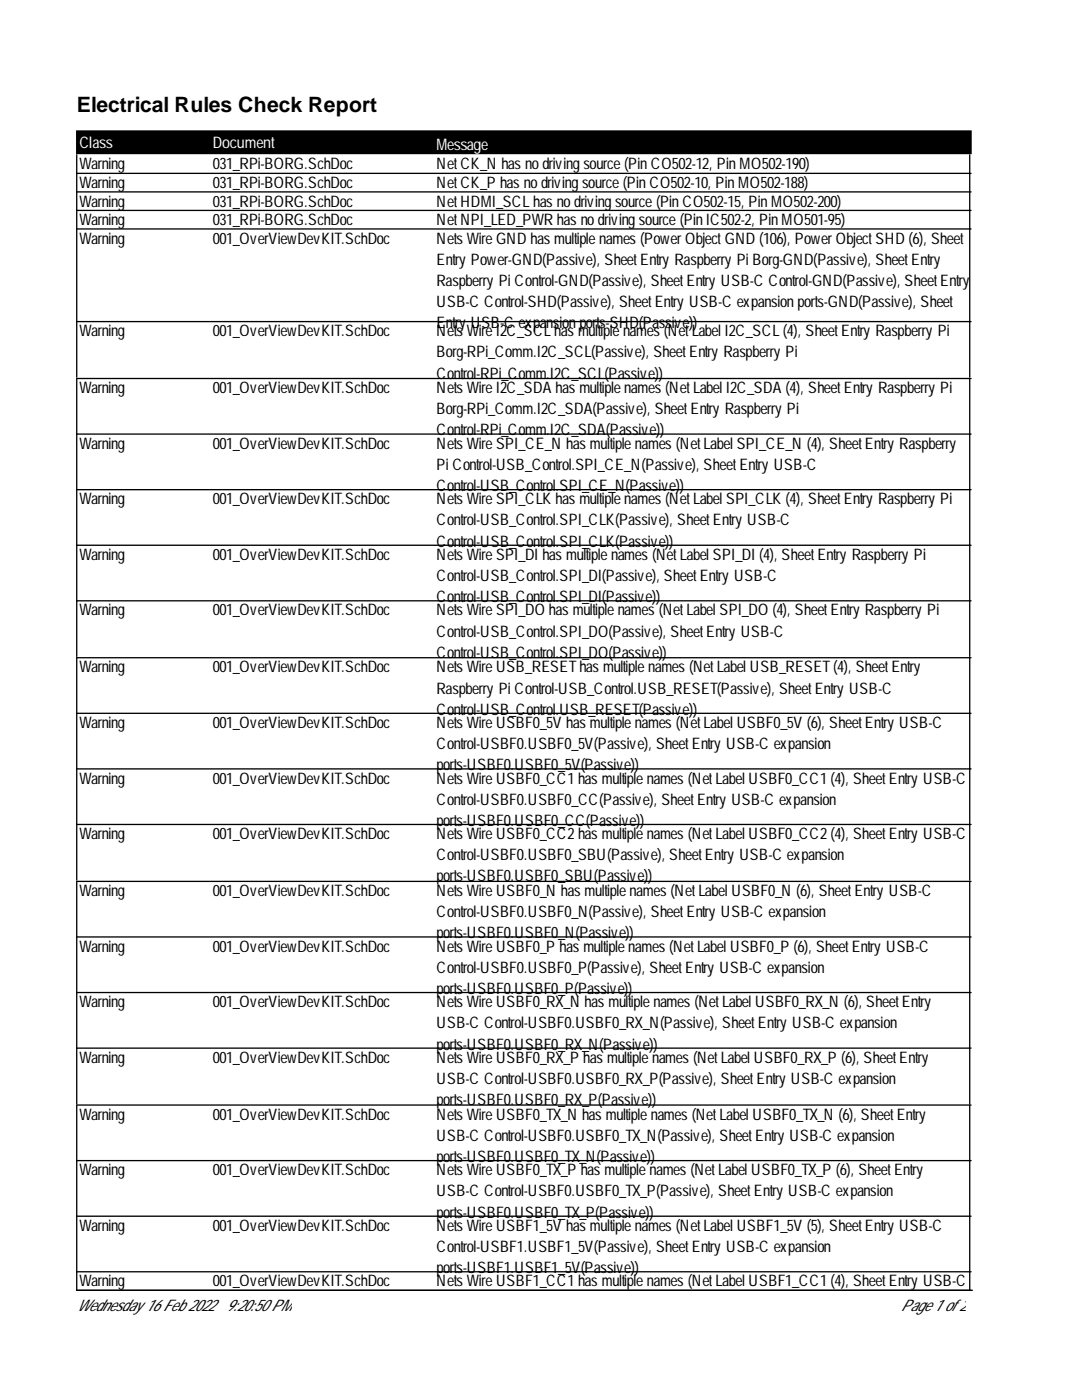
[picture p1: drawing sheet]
<svg xmlns="http://www.w3.org/2000/svg" width="216mm" height="279mm" viewBox="0 0 216 279" stroke-linecap="round" stroke-linejoin="round" font-family="sans-serif">
<defs><g id="words">
<text font-size="4.2" x="15.3" y="22.3">Electrical Rules Check Report</text>
<g font-size="3.2" fill="#fff">
<text x="15.8" y="29.6">Class</text>
<text x="42.5" y="29.6">Document</text>
<text x="87.1" y="29.9">Message</text>
</g>
<g font-size="3.2">
<text x="15.8" y="33.8">Warning</text>
<text x="42.5" y="33.8">031_RPi-BORG.SchDoc</text>
<text x="87.1" y="33.8">NetCK_N has nodrivingsource(PinCO502-12, PinMO502-190)</text>
<text x="15.8" y="37.5">Warning</text>
<text x="15.8" y="41.2">Warning</text>
<text x="42.5" y="37.5">031_RPi-BORG.SchDoc</text>
<text x="42.5" y="41.2">031_RPi-BORG.SchDoc</text>
<text x="87.1" y="37.5">NetCK_P has nodrivingsource(PinCO502-10, PinMO502-188)</text>
<text x="87.1" y="41.2">NetHDMI_SCLhas nodrivingsource(PinCO502-15, PinMO502-200)</text>
<text x="15.8" y="44.9">Warning</text>
<text x="42.5" y="44.9">031_RPi-BORG.SchDoc</text>
<text x="87.1" y="44.9">NetNPI_LED_PWR has nodrivingsource(PinIC502-2, PinMO501-95)</text>
<text x="15.8" y="48.6">Warning</text>
<text x="42.5" y="48.6">001_OverViewDevKIT.SchDoc</text>
<text x="87.1" y="48.6">Nets WireGND has multiplenames (PowerObjectGND (106), PowerObjectSHD (6), Sheet</text>
<text x="87.1" y="52.8">Entry Power-GND(Passive), SheetEntry Raspberry Pi Borg-GND(Passive), SheetEntry</text>
<text x="87.1" y="57.1">Raspberry Pi Control-GND(Passive), SheetEntry USB-C Control-GND(Passive), SheetEntry</text>
<text x="87.1" y="61.3">USB-C Control-SHD(Passive), SheetEntry USB-C expansionports-GND(Passive), Sheet</text>
<text x="87.1" y="65.5">Entry USB-C expansionports-SHD(Passive))</text>
<text x="15.8" y="67.1">Warning</text>
<text x="42.5" y="67.1">001_OverViewDevKIT.SchDoc</text>
<text x="87.1" y="67.1">Nets WireI2C_SCLhas multiplenames (NetLabel I2C_SCL(4), SheetEntry Raspberry Pi</text>
<text x="87.1" y="71.3">Borg-RPi_Comm.I2C_SCL(Passive), SheetEntry Raspberry Pi</text>
<text x="87.1" y="75.6">Control-RPi_Comm.I2C_SCL(Passive))</text>
<text x="15.8" y="78.5">Warning</text>
<text x="42.5" y="78.5">001_OverViewDevKIT.SchDoc</text>
<text x="87.1" y="78.5">Nets WireI2C_SDA has multiplenames (NetLabel I2C_SDA (4), SheetEntry Raspberry Pi</text>
<text x="87.1" y="82.7">Borg-RPi_Comm.I2C_SDA(Passive), SheetEntry Raspberry Pi</text>
<text x="15.8" y="89.6">Warning</text>
<text x="42.5" y="89.6">001_OverViewDevKIT.SchDoc</text>
<text x="87.1" y="86.9">Control-RPi_Comm.I2C_SDA(Passive))</text>
<text x="87.1" y="89.6">Nets WireSPI_CE_N has multiplenames (NetLabel SPI_CE_N (4), SheetEntry Raspberry</text>
<text x="87.1" y="93.8">Pi Control-USB_Control.SPI_CE_N(Passive), SheetEntry USB-C</text>
<text x="15.8" y="100.6">Warning</text>
<text x="42.5" y="100.6">001_OverViewDevKIT.SchDoc</text>
<text x="87.1" y="98">Control-USB_Control.SPI_CE_N(Passive))</text>
<text x="87.1" y="100.6">Nets WireSPI_CLK has multiplenames (NetLabel SPI_CLK (4), SheetEntry Raspberry Pi</text>
<text x="87.1" y="104.9">Control-USB_Control.SPI_CLK(Passive), SheetEntry USB-C</text>
<text x="15.8" y="111.7">Warning</text>
<text x="42.5" y="111.7">001_OverViewDevKIT.SchDoc</text>
<text x="87.1" y="109.1">Control-USB_Control.SPI_CLK(Passive))</text>
<text x="87.1" y="111.7">Nets WireSPI_DI has multiplenames (NetLabel SPI_DI (4), SheetEntry Raspberry Pi</text>
<text x="87.1" y="116">Control-USB_Control.SPI_DI(Passive), SheetEntry USB-C</text>
<text x="15.8" y="122.8">Warning</text>
<text x="42.5" y="122.8">001_OverViewDevKIT.SchDoc</text>
<text x="87.1" y="120.2">Control-USB_Control.SPI_DI(Passive))</text>
<text x="87.1" y="122.8">Nets WireSPI_DO has multiplenames (NetLabel SPI_DO (4), SheetEntry Raspberry Pi</text>
<text x="87.1" y="127.1">Control-USB_Control.SPI_DO(Passive), SheetEntry USB-C</text>
<text x="87.1" y="131.3">Control-USB_Control.SPI_DO(Passive))</text>
<text x="15.8" y="134.2">Warning</text>
<text x="42.5" y="134.2">001_OverViewDevKIT.SchDoc</text>
<text x="87.1" y="134.2">Nets WireUSB_RESEThas multiplenames (NetLabel USB_RESET(4), SheetEntry</text>
<text x="87.1" y="138.4">Raspberry Pi Control-USB_Control.USB_RESET(Passive), SheetEntry USB-C</text>
<text x="87.1" y="142.6">Control-USB_Control.USB_RESET(Passive))</text>
<text x="15.8" y="145.3">Warning</text>
<text x="42.5" y="145.3">001_OverViewDevKIT.SchDoc</text>
<text x="87.1" y="145.3">Nets WireUSBF0_5V has multiplenames (NetLabel USBF0_5V (6), SheetEntry USB-C</text>
<text x="87.1" y="149.5">Control-USBF0.USBF0_5V(Passive), SheetEntry USB-C expansion</text>
<text x="87.1" y="153.7">ports-USBF0.USBF0_5V(Passive))</text>
<text x="15.8" y="156.4">Warning</text>
<text x="42.5" y="156.4">001_OverViewDevKIT.SchDoc</text>
<text x="87.1" y="156.4">Nets WireUSBF0_CC1 has multiplenames (NetLabel USBF0_CC1 (4), SheetEntry USB-C</text>
<text x="87.1" y="160.6">Control-USBF0.USBF0_CC(Passive), SheetEntry USB-C expansion</text>
<text x="15.8" y="167.5">Warning</text>
<text x="42.5" y="167.5">001_OverViewDevKIT.SchDoc</text>
<text x="87.1" y="164.8">ports-USBF0.USBF0_CC(Passive))</text>
<text x="87.1" y="167.5">Nets WireUSBF0_CC2has multiplenames (NetLabel USBF0_CC2(4), SheetEntry USB-C</text>
<text x="87.1" y="171.7">Control-USBF0.USBF0_SBU(Passive), SheetEntry USB-C expansion</text>
<text x="15.8" y="178.8">Warning</text>
<text x="42.5" y="178.8">001_OverViewDevKIT.SchDoc</text>
<text x="87.1" y="175.9">ports-USBF0.USBF0_SBU(Passive))</text>
<text x="87.1" y="178.8">Nets WireUSBF0_N has multiplenames (NetLabel USBF0_N (6), SheetEntry USB-C</text>
<text x="87.1" y="183">Control-USBF0.USBF0_N(Passive), SheetEntry USB-C expansion</text>
<text x="15.8" y="189.9">Warning</text>
<text x="42.5" y="189.9">001_OverViewDevKIT.SchDoc</text>
<text x="87.1" y="187.3">ports-USBF0.USBF0_N(Passive))</text>
<text x="87.1" y="189.9">Nets WireUSBF0_P has multiplenames (NetLabel USBF0_P (6), SheetEntry USB-C</text>
<text x="87.1" y="194.1">Control-USBF0.USBF0_P(Passive), SheetEntry USB-C expansion</text>
<text x="15.8" y="201">Warning</text>
<text x="42.5" y="201">001_OverViewDevKIT.SchDoc</text>
<text x="87.1" y="198.4">ports-USBF0.USBF0_P(Passive))</text>
<text x="87.1" y="201">Nets WireUSBF0_RX_N has multiplenames (NetLabel USBF0_RX_N (6), SheetEntry</text>
<text x="87.1" y="205.2">USB-C Control-USBF0.USBF0_RX_N(Passive), SheetEntry USB-C expansion</text>
<text x="87.1" y="209.5">ports-USBF0.USBF0_RX_N(Passive))</text>
<text x="15.8" y="212.1">Warning</text>
<text x="42.5" y="212.1">001_OverViewDevKIT.SchDoc</text>
<text x="87.1" y="212.1">Nets WireUSBF0_RX_P has multiplenames (NetLabel USBF0_RX_P (6), SheetEntry</text>
<text x="87.1" y="216.3">USB-C Control-USBF0.USBF0_RX_P(Passive), SheetEntry USB-C expansion</text>
<text x="87.1" y="220.6">ports-USBF0.USBF0_RX_P(Passive))</text>
<text x="15.8" y="223.5">Warning</text>
<text x="42.5" y="223.5">001_OverViewDevKIT.SchDoc</text>
<text x="87.1" y="223.5">Nets WireUSBF0_TX_N has multiplenames (NetLabel USBF0_TX_N (6), SheetEntry</text>
<text x="87.1" y="227.7">USB-C Control-USBF0.USBF0_TX_N(Passive), SheetEntry USB-C expansion</text>
<text x="87.1" y="231.9">ports-USBF0.USBF0_TX_N(Passive))</text>
<text x="15.8" y="234.5">Warning</text>
<text x="42.5" y="234.5">001_OverViewDevKIT.SchDoc</text>
<text x="87.1" y="234.5">Nets WireUSBF0_TX_P has multiplenames (NetLabel USBF0_TX_P (6), SheetEntry</text>
<text x="87.1" y="238.8">USB-C Control-USBF0.USBF0_TX_P(Passive), SheetEntry USB-C expansion</text>
<text x="15.8" y="245.6">Warning</text>
<text x="42.5" y="245.6">001_OverViewDevKIT.SchDoc</text>
<text x="87.1" y="243">ports-USBF0.USBF0_TX_P(Passive))</text>
<text x="87.1" y="245.6">Nets WireUSBF1_5V has multiplenames (NetLabel USBF1_5V (5), SheetEntry USB-C</text>
<text x="87.1" y="249.9">Control-USBF1.USBF1_5V(Passive), SheetEntry USB-C expansion</text>
<text x="15.8" y="256.7">Warning</text>
<text x="42.5" y="256.7">001_OverViewDevKIT.SchDoc</text>
<text x="87.1" y="254.1">ports-USBF1.USBF1_5V(Passive))</text>
<text x="87.1" y="256.7">Nets WireUSBF1_CC1 has multiplenames (NetLabel USBF1_CC1 (4), SheetEntry USB-C</text>
<text x="15.3" y="261.7">Wednesday16Feb2022</text>
<text x="45.1" y="261.7">9:20:50PM</text>
<text x="179.8" y="261.7">Page1 of2</text>
</g>
</g></defs>
<path d="M15.3 26.1h178.5v4.5h-178.5z" fill="#000" stroke="#000" stroke-width=".26"/>
<g fill="none" stroke="#000" stroke-width=".26">
<path d="M15.3 34.6h178.5M15.3 30.9v44.4M15.3 38.3h178.5M193.5 30.9v44.4M15.3 42h178.5M15.3 45.7h178.5M15.3 64.2h178.5M193.5 75.5v55.5M193.8 75.5h-178.5v55.5M15.3 86.6h178.5M15.3 97.7h178.5M15.3 108.8h178.5"/>
<path d="M15.3 119.9h178.5M193.5 131.3v44.3M193.8 131.3h-178.5v44.3M15.3 142.4h178.5M15.3 153.4h178.5M15.3 164.5h178.5M193.5 175.9v44.4M193.8 175.9h-178.5v44.4M15.3 187h178.5M15.3 198.1h178.5M15.3 209.2h178.5M15.3 231.6h178.5"/>
<path d="M193.5 220.5v37M193.8 220.5h-178.5v37h178.7M15.3 242.7h178.5M15.3 253.8h178.5"/>
</g>
<use href="#words"/>
</svg>
